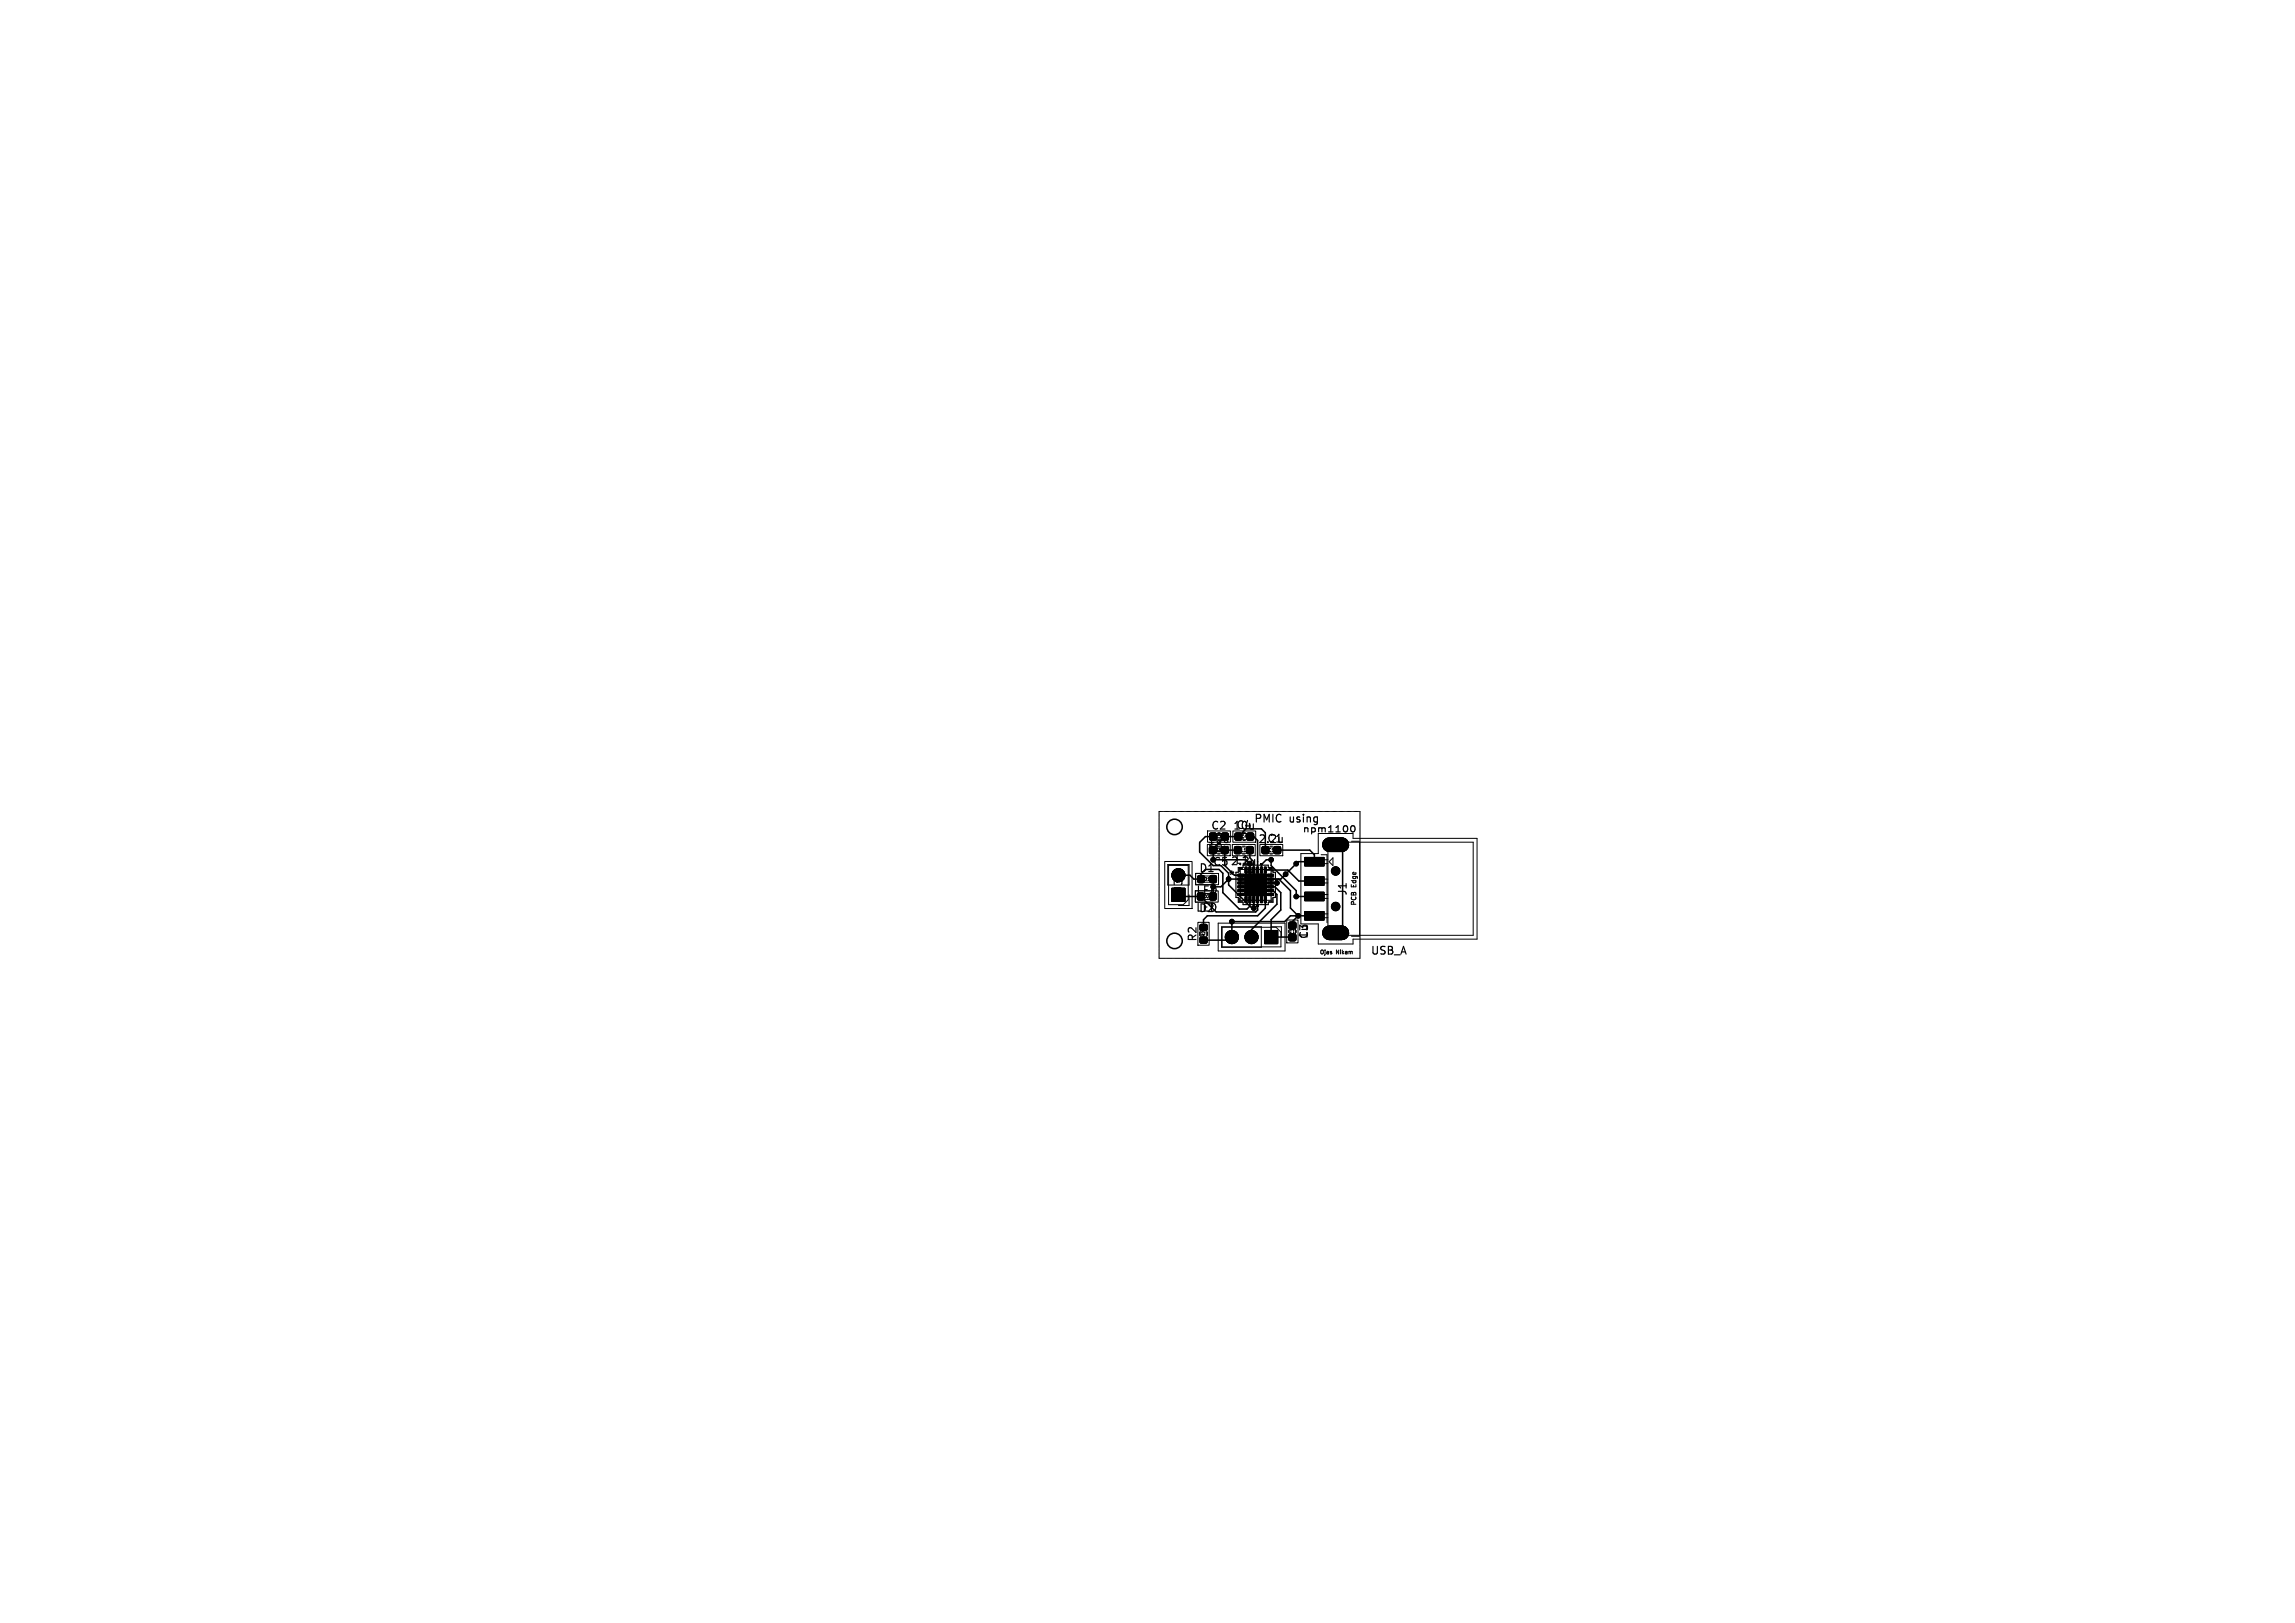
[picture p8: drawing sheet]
<svg xmlns="http://www.w3.org/2000/svg" width="297mm" height="210mm" viewBox="0 0 297 210" stroke-linecap="round" stroke-linejoin="round" font-family="sans-serif">
<defs><g id="words">
<g font-size="1.4">
<text x="156.6" y="107.5">C2</text>
<text x="159.5" y="107.5">10u</text>
<text x="159.9" y="107.5">C4</text>
<text x="162.3" y="106.5">PMIC</text>
<text x="166.9" y="106.5">using</text>
<text x="155.1" y="113">D1</text>
<text x="156.2" y="109.3">10u</text>
<text x="156.2" y="110.4">10u</text>
<text x="156.9" y="112.2">C5</text>
<text x="158.9" y="114">*</text>
<text x="159.2" y="112.2">2.2u</text>
<text x="159.7" y="112">L1</text>
<text x="162.8" y="109.3">2.2u</text>
<text x="163.9" y="109.2">C1</text>
<text x="153.2" y="115.5" transform="rotate(-90 153.2 115.5)">J3</text>
<text x="154.7" y="118.2">LED</text>
<text x="154.7" y="115.9">LED</text>
<text x="155.1" y="118.2">D2</text>
<text x="174.5" y="116" transform="rotate(-90 174.5 116)">J1</text>
<text x="155" y="121.9" transform="rotate(-90 155 121.9)">R2</text>
<text x="161" y="122">J2</text>
<text x="169.4" y="121.6" transform="rotate(-90 169.4 121.6)">1u</text>
<text x="177.3" y="123.7">USB_A</text>
</g>
<text font-size="1.1" x="168.5" y="107.8">npm1100</text>
<g font-size=".8">
<text x="175.6" y="117.2" transform="rotate(-90 175.6 117.2)">PCB</text>
<text x="175.6" y="114.8" transform="rotate(-90 175.6 114.8)">Edge</text>
</g>
<g font-size=".7">
<text x="170.7" y="123.5">Ojas</text>
<text x="173" y="123.5">Nikam</text>
</g>
<g font-size=".6">
<text x="157.3" y="110.3">C5</text>
<text x="157.3" y="108.5">C2</text>
<text x="160.6" y="110.3">L1</text>
<text x="160.6" y="108.5">C4</text>
<text x="164.1" y="110.3">C1</text>
<text x="155.7" y="116.3">D2</text>
<text x="155.8" y="114">D1</text>
<text x="156" y="121.3" transform="rotate(-90 156 121.3)">R2</text>
<text x="167.5" y="121" transform="rotate(-90 167.5 121)">C3</text>
</g>
</g></defs>
<g fill="#000" stroke="#000" stroke-width=".13">
<path d="M151.6 114.9h1.7v1.7h-1.7zM155 115.6h.8v.8h-.8zM155.1 113.3h.7v.9h-.7zM156.6 115.6h.7v.8h-.7zM156.6 107.8h.1h.7v.2v.7h-.2h-.6l-.1-.2zM156.6 113.3h.8v.9h-.8zM158.1 107.8h.2h.6l.1 .2-.1 .7h-.2h-.6v-.2zM158.1 109.6l.2-.1 .6 .1v.2v.6l-.2 .1-.6-.1-.1-.1zM159.8 109.6h.7v.8h-.7zM159.9 107.8h.1h.6l.1 .2-.1 .7h-.1h-.6l-.1-.2zM160.2 113.1h.8v.3h-.8zM160.2 113.6h.8v.3h-.8z"/>
<path d="M160.2 114.1h.8v.3h-.8zM160.2 114.6h.8v.3h-.8zM160.2 115.1h.8v.3h-.8zM160.2 115.6h.8v.3h-.8zM161.1 113.1h2.8v2.8h-2.8zM161.1 116h.3v.8h-.3zM161.1 112.2h.3v.8h-.3zM161.4 109.6h.7v.8h-.7zM161.6 116h.3v.8h-.3zM161.6 112.2h.3v.8h-.3zM162.1 116h.3v.8h-.3zM162.1 112.2h.3v.8h-.3z"/>
<path d="M161.4 107.8h.2h.6v.2v.7h-.2h-.6l-.1-.2zM162.6 116h.3v.8h-.3zM162.6 112.2h.3v.8h-.3zM163.1 116h.3v.8h-.3zM163.1 112.2h.3v.8h-.3zM163.6 116h.3v.8h-.3zM163.6 112.2h.3v.8h-.3zM163.4 109.6l.1-.1 .6 .1 .1 .2-.1 .6-.1 .1-.6-.1-.1-.1zM164 115.6h.8v.3h-.8zM164 115.1h.8v.3h-.8zM164 114.6h.8v.3h-.8zM164 114.1h.8v.3h-.8z"/>
<path d="M164 113.6h.8v.3h-.8zM164 113.1h.8v.3h-.8zM164.9 109.6l.2-.1 .6 .1v.2v.6l-.2 .1-.6-.1-.1-.1zM168.8 111h2.6v1.1h-2.6zM168.8 113.5h2.6v1.1h-2.6zM168.8 115.5h2.6v1.1h-2.6zM168.8 118h2.6v1.1h-2.6zM155.3 121.3h.9v.7h-.9zM155.3 119.7h.9v.6h-.9zM163.6 120.4h1.7v1.7h-1.7zM166.8 120.9h.2h.7v.2v.6l-.2 .1-.7-.1v-.2zM166.8 119.4l.2-.1 .7 .1v.1v.6l-.2 .1-.7-.1v-.1z"/>
<circle cx="152.5" cy="113.2" r=".85"/>
<circle cx="159" cy="113.7" r=".3"/>
<circle cx="159.4" cy="119.2" r=".3"/>
<circle cx="160.5" cy="114.4" r=".01"/>
<circle cx="160.5" cy="114.6" r=".01"/>
<circle cx="160.5" cy="115.1" r=".01"/>
<circle cx="160.5" cy="114.9" r=".01"/>
<circle cx="160.5" cy="115.4" r=".01"/>
<circle cx="160.5" cy="115.6" r=".01"/>
<circle cx="160.5" cy="113.4" r=".01"/>
<circle cx="160.5" cy="114.1" r=".01"/>
<circle cx="160.5" cy="113.1" r=".01"/>
<circle cx="160.5" cy="115.9" r=".01"/>
<circle cx="160.5" cy="113.9" r=".01"/>
<circle cx="160.5" cy="113.6" r=".01"/>
<circle cx="161.1" cy="116.5" r=".01"/>
<circle cx="161.4" cy="116.5" r=".01"/>
<circle cx="161.6" cy="116.5" r=".01"/>
<circle cx="161.9" cy="116.5" r=".01"/>
<circle cx="162.1" cy="116.5" r=".01"/>
<circle cx="162.2" cy="117.5" r=".3"/>
<circle cx="162.4" cy="116.5" r=".01"/>
<circle cx="162.4" cy="112.5" r=".01"/>
<circle cx="162.5" cy="114.5" r=".3"/>
<circle cx="162.6" cy="112.5" r=".01"/>
<circle cx="162.6" cy="116.5" r=".01"/>
<circle cx="162.9" cy="116.5" r=".01"/>
<circle cx="162.9" cy="112.5" r=".01"/>
<circle cx="163.1" cy="112.5" r=".01"/>
<circle cx="163.1" cy="116.5" r=".01"/>
<circle cx="163.4" cy="116.5" r=".01"/>
<circle cx="163.4" cy="112.5" r=".01"/>
<circle cx="163.6" cy="112.5" r=".01"/>
<circle cx="163.6" cy="116.5" r=".01"/>
<circle cx="163.9" cy="112.5" r=".01"/>
<circle cx="163.9" cy="116.5" r=".01"/>
<circle cx="164.5" cy="114.6" r=".01"/>
<circle cx="164.5" cy="115.4" r=".01"/>
<circle cx="164.5" cy="115.9" r=".01"/>
<circle cx="164.5" cy="113.1" r=".01"/>
<circle cx="164.5" cy="114.1" r=".01"/>
<circle cx="164.5" cy="114.4" r=".01"/>
<circle cx="164.5" cy="114.9" r=".01"/>
<circle cx="164.5" cy="113.4" r=".01"/>
<circle cx="164.5" cy="115.6" r=".01"/>
<circle cx="164.5" cy="115.1" r=".01"/>
<circle cx="164.5" cy="113.9" r=".01"/>
<circle cx="164.5" cy="113.6" r=".01"/>
<circle cx="164.5" cy="111.2" r=".3"/>
<circle cx="165.2" cy="114.2" r=".3"/>
<circle cx="166.4" cy="113.1" r=".3"/>
<circle cx="167.7" cy="111.8" r=".3"/>
<circle cx="167.7" cy="116" r=".3"/>
<circle cx="168" cy="118.5" r=".3"/>
<circle cx="172.8" cy="117.3" r=".55"/>
<circle cx="172.8" cy="112.7" r=".55"/>
<circle cx="159.4" cy="121.2" r=".85"/>
<circle cx="162" cy="121.2" r=".85"/>
</g>
<path d="M172 109.3h1.6M172 120.7h1.6" fill="none" stroke="#000" stroke-width="1.9"/>
<g fill="none" stroke="#000" stroke-width=".2">
<path d="M152.5 115.8l.2 .2h2.7l2 2h5.1l.3-.2M155.4 113.1v.7h-.9l-.5-.5h-1.5M156 108.3l-.8 .7v1.3l1.8 1.7M156 112.5h1.8l.4 .5v2.5l2.2 2.1h1l.3-.3v-.9M157 109.8l1.5-1.5h1.7l1.1-1h1.9l.5 .5v2.2M157 110.1v1.2h4.3M158 112l1 1M159 113.7l-1 1.1h-1v-1M159 113.7h1.6M159 113.7v.8l3 3h.2v-2l1.3-1.2h1.7M160.2 110h-1.7v2l1.2 1.2h.9M160.6 113.7h.1"/>
<path d="M160.6 113.7v.6M161.7 112.6v1.1l.8 .8M161.7 110v1M161.8 108.3h.4l.6 .5-.1 3.8M162.5 114.5h.1M162.7 117.7l.1 .1M162.7 116.4v1.3M162.8 111.5h-.1M163.2 112.6v-.7l.7-.7h.6v.8l3.2 3.3v.7h2.4M163.8 116.4v1.1l-1 1h-6.6l-.5 .5v1M163.8 112.6h2.9l1.4 1.4h2M164.4 114.8h.6l.7 .7v2.3l-1.2 1.2v2.3h2.7"/>
<path d="M164.4 115.3h.4l.4 .5v1.2l-3.2 3.3v1M165.2 114.2h.1M165.3 110h4.2l.6 .6v.9h-2.1l-2.2 2.2-2.6 .1-1 1h-1.6M165.5 113.8l1.5 1.5v2.2l1 1-.8 .8v.5M170.1 118.5h-3.1l-.7 .8h-6.9v2l-.4 .4h-3.3M172.8 109.3l1 .9v9.6l-1 .9"/>
<circle cx="152" cy="107" r="1"/>
<circle cx="152" cy="121.7" r="1"/>
</g>
<g fill="none" stroke="#000" stroke-width=".15">
<path d="M160.4 112.4v.4M160.4 116.2v.4h.4M160.9 111.9h3.2v.4h.6v.6h.4v3.2h-.4v.6h-.6v.4h-3.2v-.4h-.6v-.6h-.4v-3.2h.4v-.6M161.5 112.8l.3 .1M161.7 114v.8l.2 .2h.2l.2-.2v-.8M161.8 112.7v.2M161.8 112.9l-.2 .2M161.8 112.9l.1 .2M162 112.8l-.2 .1M162.4 111.2v.7M162.4 111.8l-.2 .1M162.7 114.1l.4-.1 .2 .1v.1l-.6 .8h.6"/>
<path d="M164.2 112.4h.4v.4M164.6 116.2v.4h-.4M165.9 108.4v.6M165.9 108.9v.1M174.9 106.9l.1-.1a.38 .38 0 0 1 .4 .5 .38 .38 0 0 1-.5 .3l-.1-.3z"/>
</g>
<g fill="none" stroke="#000" stroke-width=".13">
<path d="M150 105.1v.2M150 105.3v.1M150 105.4v.2M150 105.6v.1M150 105.7v.2M150 105.9v.1M150 106v.2M150 106.2v.1M150 106.3v.2M150 106.5v.1M150 106.6v.2M150 106.8v.1"/>
<path d="M150 106.9v.2M150 107.1v.1M150 107.2v.2M150 107.4v.1M150 107.5v.2M150 107.7v.1M150 107.8v.2M150 108v.1M150 108.1v.2M150 108.3v.1M150 108.4v.2M150 108.6v.1"/>
<path d="M150 108.7v.2M150 108.9v.1M150 109v.2M150 109.2v.1M150 109.3v.2M150 109.5v.1M150 109.6v.2M150 109.8v.1M150 109.9v.2M150 110.1v.1M150 110.2v.2M150 110.4v.1"/>
<path d="M150 110.5v.2M150 110.7v.1M150 110.8v.2M150 111v.1M150 111.1v.2M150 111.3v.1M150 111.4v.2M150 111.6v.1M150 111.7v.2M150 111.9v.1M150 112v.2M150 112.2v.1"/>
<path d="M150 112.3v.2M150 112.5v.1M150 112.6v.2M150 112.8v.1M150 112.9v.2M150 113.1v.1M150 113.2v.2M150 113.4v.1M150 113.5v.2M150 113.7v.1M150 113.8v.2M150 114v.1"/>
<path d="M150 114.1v.2M150 114.3v.1M150 114.4v.2M150 114.6v.1M150 114.7v.2M150 114.9v.1M150 115v.2M150 115.2v.1M150 115.3v.2M150 115.5v.1M150 115.6v.2M150 115.8v.1"/>
<path d="M150 115.9v.2M150 116.1v.1M150 116.2v.2M150 116.4v.1M150 116.5v.2M150 116.7v.1M150 116.8v.2M150 117v.1M150 117.1v.2M150 117.3v.1M150 117.4v.2M150 117.6v.1"/>
<path d="M150 117.7v.2M150 117.9v.1M150 118v.2M150 118.2v.1M150 118.3v.2M150 118.5v.1M150 118.6v.2M150 118.8v.1M150 118.9v.2M150 119.1v.1M150 119.2v.2M150 119.4v.1"/>
<path d="M150 119.5v.2M150 119.7v.1M150 119.8v.2M150 120v.1M150.1 105h-.1v.1M150.1 105h.2M150.3 105h.1M150.5 105h.1M150.6 105h.1M150.7 111.5h3.6v6.1h-3.6zM150.7 105h.2M150.9 105h.1"/>
<path d="M151 105h.2M151.1 111.9h2.8v2.6h-2.8zM151.2 105h.1M151.2 112h2.6v4.4l-.7 .7h-1.9zM151.3 105h.2M151.5 105h.1M151.6 105h.2M151.8 105h.1M152 105h.1M152.1 105h.1M152.2 105h.2M152.4 105h.1"/>
<path d="M152.5 105h.2M152.7 105h.1M152.8 105h.2M153 105h.1M153.2 105h.1M153.3 105h.1M153.4 105h.2M153.6 105h.1M153.7 105h.2M153.9 115.8v1.4h-1.4M153.9 105h.1M154 105h.2"/>
<path d="M154.2 105h.1M154.3 105h.2M154.5 105h.1M154.7 105h.1M154.7 115.3v1.4h2.3M154.7 115.3h2.3M154.7 115.3h3v1.4h-3zM154.7 113h3v1.5h-3zM154.8 105h.1M154.9 105h.2M155 119.3h1.5v3h-1.5zM155.1 105h.1"/>
<path d="M155.2 105h.2M155.4 105h.1M155.5 105h.2M155.7 105h.1M155.7 113.4l-.3 .3v.5h1.6v-.8M155.9 105h.1M156 105h.1M156.1 105h.2M156.2 109.3h3v1.4h-3zM156.3 107.5h2.9v1.5h-2.9zM156.3 105h.1M156.4 105h.2"/>
<path d="M156.6 105h.1M156.7 105h.2M156.9 105h.1M157 115.6v.8h-1.6v-.5M157 113h-2.3v1.5h2.3M157 105h.2M157.2 105h.1M157.4 105h.1M157.5 105h.1M157.6 119.5h8.7v3.6h-8.7zM157.6 105h.2M157.8 105h.1"/>
<path d="M157.9 105h.2M158.1 119.9h5.1v2.7h-5.1zM158.1 105h.1M158.2 120h6.9l.7 .6v1.9h-7.6zM158.2 105h.2M158.4 105h.1M158.6 105h.1M158.7 105h.1M158.8 105h.2M159 105h.1M159.1 105h.2M159.3 105h.1"/>
<path d="M159.4 105h.2M159.5 109.3h2.9v1.4h-2.9zM159.5 107.5h3v1.5h-3zM159.6 105h.1M159.7 105h.2M159.9 105h.1M160.1 105h.1M160.2 109.6h1.6v.8h-1.6zM160.2 105h.1M160.2 107.9h1.6v.8h-1.6zM160.3 105h.2M160.5 105h.1"/>
<path d="M160.5 112.5h4v4h-4zM160.6 105h.2M160.8 109.5h.3M160.8 105h.1M160.9 108.8h.3M160.9 105h.2M161.1 105h.1M161.3 105h.1M161.4 105h.1M161.5 105h.2M161.7 105h.1M161.8 112.5l-1.3 1.3"/>
<path d="M161.8 105h.2M163 109.3h3v1.4h-3zM163.7 109.6h1.6v.8h-1.6zM164.4 110.5h.3M164.5 119.9h1.3v1.4M166.2 105h.1M166.3 105h.2M166.5 105h.1M166.5 119h1.5v3h-1.5zM166.6 105h.2M166.8 105h.1M166.8 119.7h.8v1.6h-.8z"/>
<path d="M166.9 105h.2M167.1 105h.1M167.2 105h.2M167.4 105h.1M167.6 105h.1M167.7 105h.1M167.9 105h.1M168 105h.1M168.2 105h.1M168.3 105h.1M168.4 105h.2M168.6 105h.1"/>
<path d="M168.7 105h.2M168.9 105h.1M169 105h.2M169.2 105h.1M169.3 105h.2M169.5 105h.1M169.6 105h.2M169.8 105h.1M169.9 105h.2M170.1 105h.1M170.3 105h.1M170.4 105h.1"/>
<path d="M170.6 105h.1M170.6 107.9h4.5v.6h16v13h-16v.7h-4.5v-2.6h-2.2v-9.1h2.2zM170.7 105h.1M170.9 105h.1M171 110.6h.7v8.8M171 105h.1M171.1 105h.2M171.3 105h.1M171.4 105h.2M171.6 105h.1M171.7 105h.2M171.8 111.3h-2.5v.5h2.5"/>
<path d="M171.8 113.8h-2.5v.5h2.5M171.8 115.8h-2.5v.5h2.5M171.8 118.3h-2.5v.5h2.5M171.8 109h18.8v12h-18.8zM171.9 105h.1M172 105h.2M172.2 105h.1M172.3 105h.2M172.5 112v-1l-.5 .5 .5 .5M172.5 105h.1M172.6 105h.2M172.8 105h.1"/>
<path d="M173 105h.1M173.1 105h.1M173.3 105h.1M173.4 105h.1M173.6 105h.1M173.7 105h.1M173.8 105h.2M174 105h.1M174.1 105h.2M174.3 105h.1M174.4 105h.2M174.6 105h.1"/>
<path d="M174.7 105h.2M174.9 108.9h1.1M174.9 105h.1M175 105h.2M175.2 105h.1M175.3 105h.2M175.5 105h.1M175.7 105h.1M175.8 105h.1M176 109v12M176 105v.1M176 105.2v.1"/>
<path d="M176 105.3v.1M176 105.5v.1M176 105.6v.1M176 105.8v.1M176 105.9v.1M176 106.1v.1M176 106.2v.1M176 106.4v.1M176 106.5v.1M176 106.7v.1M176 106.8v.1M176 107v.1"/>
<path d="M176 107.1v.1M176 107.3v.1M176 107.4v.1M176 107.6v.1M176 107.7v.1M176 107.9v.1M176 108v.1M176 108.2v.1M176 108.3v.1M176 108.5v.1M176 108.6v.1M176 108.8v.1"/>
<path d="M176 108.9v.1M176 109.1v.1M176 109.2v.1M176 109.4v.1M176 109.5v.1M176 109.7v.1M176 109.8v.1M176 110v.1M176 110.1v.1M176 110.3v.1M176 110.4v.1M176 110.6v.1"/>
<path d="M176 110.7v.1M176 110.9v.1M176 111v.1M176 111.2v.1M176 111.3v.1M176 111.5v.1M176 111.6v.1M176 111.8v.1M176 111.9v.1M176 112.1v.1M176 112.2v.1M176 112.4v.1"/>
<path d="M176 112.5v.1M176 115.1v.1M176 115.2v.1M176 115.4v.1M176 115.5v.1M176 115.7v.1M176 115.8v.1M176 116v.1M176 116.1v.1M176 116.3v.1M176 116.4v.1M176 116.6v.1"/>
<path d="M176 116.7v.1M176 116.9v.1M176 117v.1M176 117.2v.1M176 117.3v.1M176 117.5v.1M176 117.6v.1M176 117.8v.1M176 117.9v.1M176 118.1v.1M176 118.2v.1M176 118.4v.1"/>
<path d="M176 118.5v.1M176 118.7v.1M176 118.8v.1M176 119v.1M176 119.1v.1M176 119.3v.1M176 119.4v.1M176 119.6v.1M176 119.7v.1M176 119.9v.1M150 123.9l.1 .1M150 120.1v.2"/>
<path d="M150 120.3v.1M150 120.4v.2M150 120.6v.1M150 120.7v.2M150 120.9v.1M150 121v.2M150 121.2v.1M150 121.3v.2M150 121.5v.1M150 121.6v.2M150 121.8v.1M150 121.9v.2"/>
<path d="M150 122.1v.1M150 122.2v.2M150 122.4v.1M150 122.5v.2M150 122.7v.1M150 122.8v.2M150 123v.1M150 123.1v.2M150 123.3v.1M150 123.4v.2M150 123.6v.1M150 123.7v.2"/>
<path d="M150.1 124h.1M150.2 124h.1M150.4 124h.1M150.5 124h.1M150.7 124h.1M150.8 124h.1M151 124h.1M151.1 124h.1M151.3 124h.1M151.4 124h.2M151.6 124h.1M151.7 124h.1"/>
<path d="M151.9 124h.1M152 124h.1M152.2 124h.1M152.3 124h.1M152.5 124h.1M152.6 124h.2M152.8 124h.1M152.9 124h.1M153.1 124h.1M153.2 124h.1M153.4 124h.1M153.5 124h.1"/>
<path d="M153.7 124h.1M153.8 124h.1M154 124h.1M154.1 124h.2M154.3 124h.1M154.4 124h.1M154.6 124h.1M154.7 124h.1M154.9 124h.1M155 124h.1M155.2 124h.1M155.3 120h.9v1.6h-.9z"/>
<path d="M155.3 124h.2M155.5 124h.1M155.6 124h.1M155.8 124h.1M155.9 124h.1M156.1 124h.1M156.2 124h.1M156.3 120.6v.5M156.4 124h.1M156.5 124h.1M156.7 124h.1M156.8 124h.2"/>
<path d="M157 124h.1M157.1 124h.1M157.3 124h.1M157.4 124h.1M157.6 124h.1M157.7 124h.1M157.9 124h.1M158 124h.2M158.2 124h.1M158.3 124h.1M158.5 124h.1M158.6 124h.1"/>
<path d="M158.8 124h.1M158.9 124h.1M159.1 124h.1M159.2 124h.1M159.4 124h.1M159.5 124h.2M159.7 124h.1M159.8 124h.1M160 124h.1M160.1 124h.1M160.3 124h.1M160.4 124h.1"/>
<path d="M160.6 124h.1M160.7 124h.2M160.9 124h.1M161 124h.1M161.2 124h.1M161.3 124h.1M161.5 124h.1M161.6 124h.1M161.8 124h.1M161.9 124h.1M162.1 124h.1M162.2 124h.2"/>
<path d="M162.4 124h.1M162.5 124h.1M162.7 124h.1M162.8 124h.1M163 124h.1M163.1 124h.1M163.3 124h.1M163.4 124h.2M163.6 124h.1M163.7 124h.1M163.9 124h.1M164 124h.1"/>
<path d="M164.2 124h.1M164.3 124h.1M164.5 124h.1M164.6 124h.1M164.8 124h.1M164.9 124h.2M165.1 124h.1M165.2 124h.1M165.4 124h.1M165.5 124h.1M165.7 124h.1M165.8 124h.1"/>
<path d="M166 124h.1M166.1 124h.2M166.3 124h.1M166.4 124h.1M166.6 124h.1M166.7 120.4v.3M166.7 124h.1M166.9 124h.1M167 124h.1M167.2 124h.1M167.3 124h.1M167.5 124h.1"/>
<path d="M167.6 124h.1M167.8 120.4v.3M167.8 124h.1M167.9 124h.1M168.1 124h.1M168.2 124h.2M168.4 124h.1M168.5 124h.2M168.7 124h.1M168.8 124h.2M169 124h.1M169.1 124h.1"/>
<path d="M169.3 124h.1M169.4 124h.1M169.6 124h.1M169.7 124h.1M169.9 124h.1M170 124h.1M170.2 124h.1M170.3 124h.1M170.5 124h.1M170.6 124h.1M170.8 124h.1M170.9 124h.2"/>
<path d="M171.1 124h.1M171.2 124h.2M171.4 124h.1M171.5 124h.2M171.7 124h.1M171.8 124h.2M172 124h.1M172.1 124h.1M172.3 124h.1M172.4 124h.1M172.6 124h.1M172.7 124h.1"/>
<path d="M172.9 124h.1M173 124h.1M173.2 124h.1M173.3 124h.1M173.5 124h.1M173.6 124h.2M173.8 124h.1M173.9 124h.2M174.1 124h.1M174.2 124h.2M174.4 124h.1M174.5 124h.2"/>
<path d="M174.7 124h.1M174.8 124h.1M174.9 121.1h1.1M175 124h.1M175.1 124h.1M175.3 124h.1M175.4 124h.1M175.6 124h.1M175.7 124h.1M176 120v.1M176 120.2v.1M176 120.3v.1"/>
<path d="M176 120.5v.1M176 120.6v.1M176 120.8v.1M176 120.9v.1M176 121.1v.1M176 121.2v.1M176 121.4v.1M176 121.5v.1M176 121.7v.1M176 121.8v.1M176 122v.1M176 122.1v.1"/>
<path d="M176 122.3v.1M176 122.4v.1M176 122.6v.1M176 122.7v.1M176 122.9v.1M176 123v.1M176 123.2v.1M176 123.3v.1M176 123.5v.1M176 123.6v.1M176 123.8v.1M176 123.9v.1h-.1"/>
<circle cx="172.8" cy="112.7" r=".5"/>
<circle cx="172.8" cy="117.3" r=".5"/>
</g>
<path d="M162.6 117.1h.3v.2h-.3zM163.1 111.7h.3v.2h-.3z" fill="#000"/>
<use href="#words"/>
</svg>
